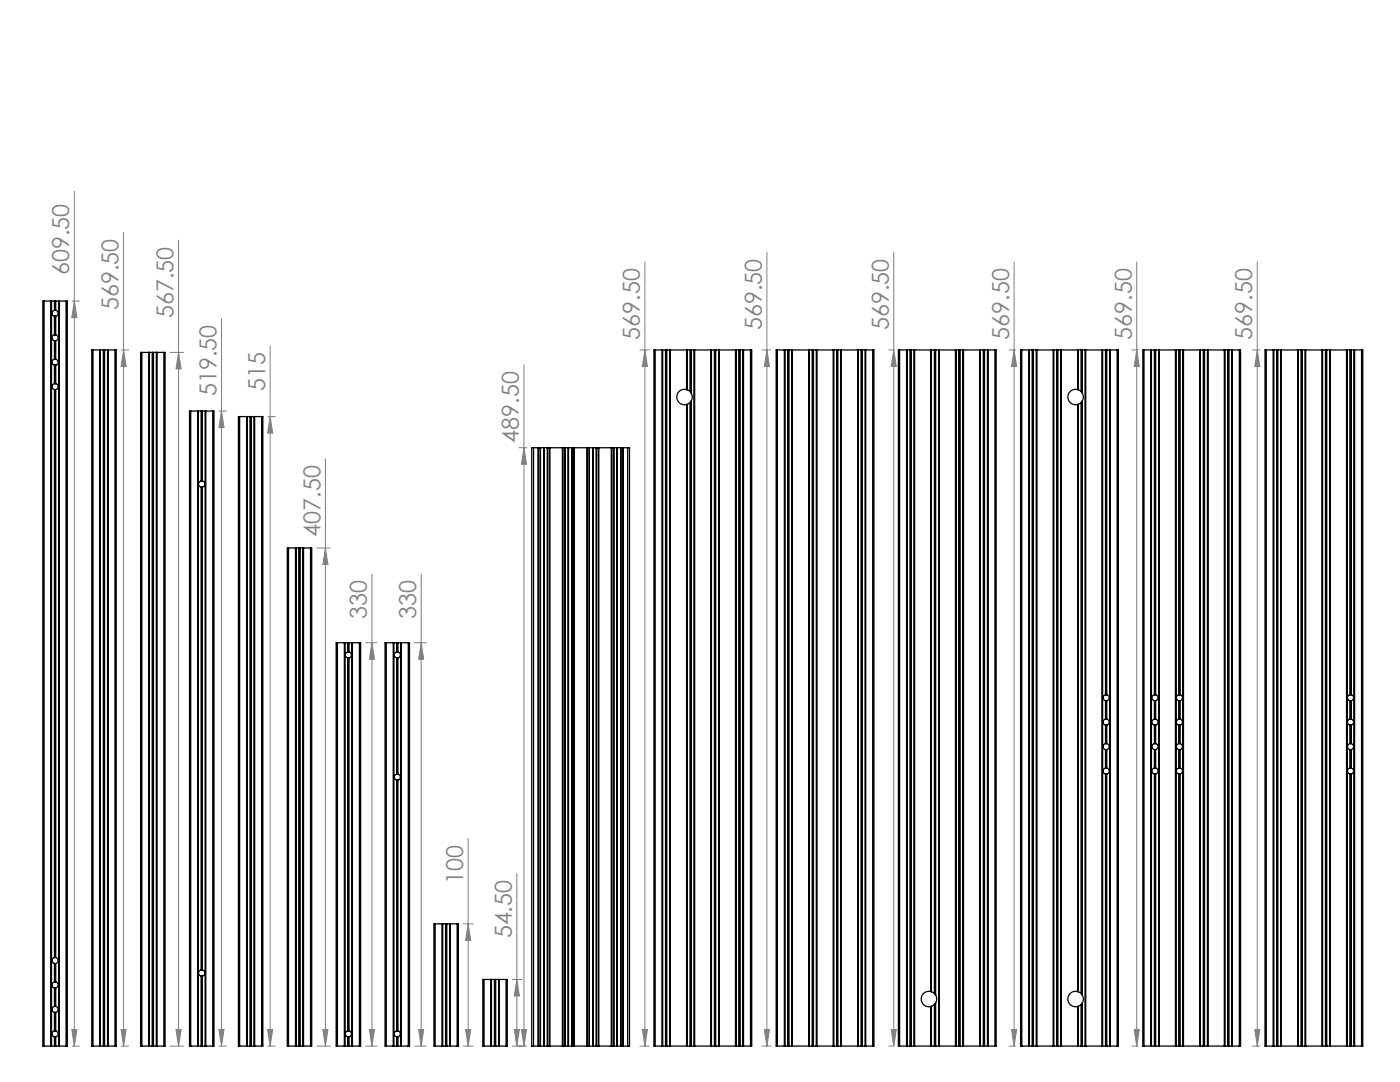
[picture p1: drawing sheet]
<svg xmlns="http://www.w3.org/2000/svg" width="279mm" height="216mm" viewBox="0 0 279 216" stroke-linecap="round" stroke-linejoin="round" font-family="sans-serif">
<defs><g id="words">
<g font-size="4.7" fill="#808080">
<text x="13.8" y="54.9" transform="rotate(-90 13.8 54.9)">609.50</text>
<text x="23.7" y="61.9" transform="rotate(-90 23.7 61.9)">569.50</text>
<text x="34.6" y="63.4" transform="rotate(-90 34.6 63.4)">567.50</text>
<text x="152" y="65.9" transform="rotate(-90 152 65.9)">569.50</text>
<text x="177.4" y="65.9" transform="rotate(-90 177.4 65.9)">569.50</text>
<text x="127.7" y="67.8" transform="rotate(-90 127.7 67.8)">569.50</text>
<text x="201.4" y="67.8" transform="rotate(-90 201.4 67.8)">569.50</text>
<text x="225.9" y="67.8" transform="rotate(-90 225.9 67.8)">569.50</text>
<text x="249.9" y="67.8" transform="rotate(-90 249.9 67.8)">569.50</text>
<text x="43.2" y="79.1" transform="rotate(-90 43.2 79.1)">519.50</text>
<text x="52.9" y="78.1" transform="rotate(-90 52.9 78.1)">515</text>
<text x="103.6" y="88.4" transform="rotate(-90 103.6 88.4)">489.50</text>
<text x="63.9" y="107.1" transform="rotate(-90 63.9 107.1)">407.50</text>
<text x="73.2" y="123.6" transform="rotate(-90 73.2 123.6)">330</text>
<text x="83" y="123.6" transform="rotate(-90 83 123.6)">330</text>
<text x="92.4" y="176.4" transform="rotate(-90 92.4 176.4)">100</text>
<text x="102.1" y="187.3" transform="rotate(-90 102.1 187.3)">54.50</text>
</g>
</g></defs>
<g fill="none" stroke="#808080" stroke-width=".2">
<path d="M14.8 38.1v170.6M24.7 46.4v162.3M35.6 47.9v160.8M128.7 52.3v156.4M153.1 50.3v158.4M178.4 50.3v158.4M202.4 52.3v156.4M226.9 52.3v156.4M250.9 52.3v156.4M14.4 60.1h1.4M14.8 60.1l.5 3.3h-1zM24.2 69.8h1.5"/>
<path d="M24.7 69.8l.5 3.3h-1zM33.9 70.3h2.7M35.6 70.3l.5 3.3h-1zM44.2 63.6v145.1M53.9 69v139.7M104.6 72.8v135.9M127.7 69.8h1.8M128.7 69.8l.5 3.3h-1zM152.1 69.8h1.8M153.1 69.8l.5 3.3h-1.1zM177.4 69.8h.9M178.4 69.8l.5 3.3h-1z"/>
<path d="M201.4 69.8h1.3M202.4 69.8l.5 3.3h-1zM225.9 69.8h1.2M226.9 69.8l.5 3.3h-1zM249.9 69.8h1.6M250.9 69.8l.5 3.3h-1zM43.7 82h1.5M44.2 82l.5 3.3h-1zM53.5 83.1h1.4M53.9 83.1l.5 3.3h-1zM64.9 91.6v117.1M103.6 89.3h1.5"/>
<path d="M104.6 89.3l.5 3.3h-1zM63.2 109.3h2.7M64.9 109.3l.6 3.3h-1.1zM74.2 114.5v94.2M84.1 114.5v94.2M73 128.2h2.2M74.2 128.2l.5 3.3h-1zM82.7 128.2h2.4M84.1 128.2l.5 3.3h-1.1zM93.4 167.3v41.4M103.1 174.3v34.4M92.5 184.3h1.9"/>
<path d="M93.4 184.3l.5 3.3h-1zM102.2 195.4h1.9M103.1 195.4l.6 3.3h-1.1zM14.3 205.4h1l-.5 3.3zM14.4 208.7h1.4M24.2 205.4h1l-.5 3.3zM24.2 208.7h1.5M33.9 208.7h2.7M35.1 205.4h1l-.5 3.3zM43.7 205.4h1l-.5 3.3zM43.7 208.7h1.5M53.4 205.4h1l-.5 3.3z"/>
<path d="M53.5 208.7h1.4M63.2 208.7h2.7M64.4 205.4h1.1l-.6 3.3zM73 208.7h2.2M73.7 205.4h1l-.5 3.3zM82.7 208.7h2.4M83.5 205.4h1.1l-.5 3.3zM92.5 208.7h1.9M92.9 205.4h1l-.5 3.3zM102.2 208.7h2.9M102.6 205.4h1.1l-.6 3.3zM104.1 205.4h1l-.5 3.3z"/>
<path d="M127.7 208.7h1.8M128.2 205.4h1l-.5 3.3zM152.1 208.7h1.8M152.5 205.4h1.1l-.5 3.3zM177.4 208.7h.9M177.9 205.4h1l-.5 3.3zM201.4 208.7h1.3M201.9 205.4h1l-.5 3.3zM225.9 208.7h1.2M226.4 205.4h1l-.5 3.3zM249.9 208.7h1.6M250.4 205.4h1l-.5 3.3z"/>
</g>
<g fill="#808080">
<path d="M178.4 69.8l.5 3.3h-1zM177.9 205.4h1l-.5 3.3z"/>
<path d="M14.8 60.1l.5 3.3h-1zM14.3 205.4h1l-.5 3.3zM24.7 69.8l.5 3.3h-1zM24.2 205.4h1l-.5 3.3zM35.6 70.3l.5 3.3h-1zM35.1 205.4h1l-.5 3.3zM44.2 82l.5 3.3h-1zM43.7 205.4h1l-.5 3.3zM53.9 83.1l.5 3.3h-1zM53.4 205.4h1l-.5 3.3zM64.9 109.3l.6 3.3h-1.1zM64.4 205.4h1.1l-.6 3.3zM74.2 128.2l.5 3.3h-1zM73.7 205.4h1l-.5 3.3zM84.1 128.2l.5 3.3h-1.1zM83.5 205.4h1.1l-.5 3.3zM93.4 184.3l.5 3.3h-1zM92.9 205.4h1l-.5 3.3zM103.1 195.4l.6 3.3h-1.1zM102.6 205.4h1.1l-.6 3.3zM104.6 89.3l.5 3.3h-1zM104.1 205.4h1l-.5 3.3zM128.7 69.8l.5 3.3h-1zM128.2 205.4h1l-.5 3.3zM153.1 69.8l.5 3.3h-1.1zM152.5 205.4h1.1l-.5 3.3zM202.4 69.8l.5 3.3h-1zM201.9 205.4h1l-.5 3.3zM226.9 69.8l.5 3.3h-1zM226.4 205.4h1l-.5 3.3zM250.9 69.8l.5 3.3h-1zM250.4 205.4h1l-.5 3.3z"/>
</g>
<g fill="none" stroke="#000" stroke-width=".25">
<path d="M8.8 60.1h-.2v148.6h.2M8.8 60.1h1.4M8.8 60.1v148.6M10.2 60.1h.1M10.2 60.1v148.6M10.3 60.1h1.4M10.3 60.1v148.6M10.9 68h.1M10.9 61.9a.61 .61 0 0 0-.5 .6 .61 .61 0 0 0 .5 .6M10.9 66.8a.61 .61 0 0 0-.5 .6 .61 .61 0 0 0 .5 .6M10.9 71.7a.61 .61 0 0 0-.5 .6 .61 .61 0 0 0 .5 .6M10.9 76.6a.61 .61 0 0 0-.5 .5 .61 .61 0 0 0 .5 .6"/>
<path d="M10.9 77.7l.1 .1M10.9 72.9h.1M10.9 63.1h.1M10.9 60.1v1.8M10.9 63.1v3.7M10.9 68v3.7M10.9 72.9v3.7M10.9 77.7v113.4M11 71.7h-.1M11 76.5l-.1 .1M11 66.8h-.1M11 61.9h-.1"/>
<path d="M11 76.5l.1 .1M11 61.9h.1M11 71.7h.1M11 66.8h.1M11 60.1v1.8M11 63.1v3.7M11 68v3.7M11 72.9v3.6M11 77.8v113.3M11.1 72.9h-.1M11.1 66.8a.61 .61 0 0 1 .5 .6 .61 .61 0 0 1-.5 .6M11.1 61.9a.61 .61 0 0 1 .5 .6 .61 .61 0 0 1-.5 .6"/>
<path d="M11.1 71.7a.61 .61 0 0 1 .5 .6 .61 .61 0 0 1-.5 .6M11.1 76.6a.61 .61 0 0 1 .5 .5 .61 .61 0 0 1-.5 .6M11.1 68h-.1M11.1 77.7l-.1 .1M11.1 63.1h-.1M11.1 60.1v1.8M11.1 63.1v3.7M11.1 68v3.7M11.1 72.9v3.7M11.1 77.7v113.4M11.7 60.1v148.6M11.7 60.1h.1"/>
<path d="M11.8 60.1v148.6M11.8 60.1h1.4M13.2 60.1h.2v148.6h-.2M13.2 60.1v148.6M18.6 69.8h-.3v138.9h.3M18.6 69.8h1.3M18.6 69.8v138.9M19.9 69.8h.1M19.9 69.8v138.9M20 69.8h1.5M20 69.8v138.9M20.6 69.8v138.9"/>
<path d="M20.7 69.8v138.9M20.9 69.8v138.9M21.5 69.8v138.9M21.5 69.8h.1M21.6 69.8h1.3M21.6 69.8v138.9M22.9 69.8h.3v138.9h-.3M22.9 69.8v138.9M28.3 70.3h-.2v138.4h.2M28.3 70.3h1.4M28.3 70.3v138.4M29.7 70.3h.1"/>
<path d="M29.7 70.3v138.4M29.8 70.3h1.4M29.8 70.3v138.4M30.4 70.3v138.4M30.5 70.3v138.4M30.6 70.3v138.4M31.2 70.3v138.4M31.2 70.3h.1M31.3 70.3v138.4M31.3 70.3h1.4M32.7 70.3h.2v138.4h-.2M32.7 70.3v138.4"/>
<path d="M130.8 69.8h-.3v138.9h.3M130.8 69.8h1.3M130.8 69.8v138.9M132.1 69.8h.1M132.1 69.8v138.9M132.2 69.8h1.5M132.2 69.8v138.9M132.8 69.8v138.9M132.9 69.8v138.9M133.1 69.8v138.9M133.7 69.8v138.9M133.7 69.8h.1"/>
<path d="M133.8 69.8h3.2M133.8 69.8v138.9M137 69.8h.1M137 77.7l.1 .1M137 77.7a1.55 1.55 0 0 0-1.9 1.5 1.55 1.55 0 0 0 1.9 1.5M137 69.8v7.9M137.1 69.8h1.5M137.1 69.8v8M137.1 77.8l.6 .3M137.7 78.1l.1 .2M137.7 69.8v8.3M137.8 78.3l.2 .2"/>
<path d="M137.8 69.8v8.5M138 80l-.2 .2M138 78.5a1.55 1.55 0 0 1 0 1.5M138 69.8v8.7M138 80v128.7M138.5 69.8v138.9M138.6 69.8h.1M138.6 69.8h3.3M138.6 69.8v138.9M141.9 69.8h.1M141.9 69.8v138.9M142 69.8h1.4"/>
<path d="M142 69.8v138.9M142.6 69.8v138.9M142.7 69.8v138.9M142.8 69.8v138.9M143.4 69.8v138.9M143.4 69.8h.1M143.5 69.8h3.3M143.5 69.8v138.9M146.8 69.8h.1M146.8 69.8v138.9M146.9 69.8h1.4M146.9 69.8v138.9"/>
<path d="M147.5 69.8v138.9M147.6 69.8v138.9M147.7 69.8v138.9M148.3 69.8v138.9M148.3 69.8h.1M148.4 69.8h1.4M148.4 69.8v138.9M149.8 69.8h.2v138.9h-.2M149.8 69.8v138.9M155.1 69.8h-.2v138.9h.2M155.1 69.8h1.4M155.1 69.8v138.9"/>
<path d="M156.5 69.8h.1M156.5 69.8v138.9M156.6 69.8h1.5M156.6 69.8v138.9M157.2 69.8v138.9M157.3 69.8v138.9M157.5 69.8v138.9M158.1 69.8v138.9M158.1 69.8h.1M158.1 69.8h3.3M161.4 69.8h.1M161.4 69.8v138.9"/>
<path d="M161.5 69.8h1.4M161.5 69.8v138.9M162.1 69.8v138.9M162.2 69.8v138.9M162.3 69.8v138.9M162.9 69.8v138.9M162.9 69.8h.1M163 69.8h3.3M163 69.8v138.9M166.3 69.8h.1M166.3 69.8v138.9M166.4 69.8h1.4"/>
<path d="M166.4 69.8v138.9M167 69.8v138.9M167.1 69.8v138.9M167.2 69.8v138.9M167.8 69.8v138.9M167.8 69.8h.1M167.9 69.8h3.3M167.9 69.8v138.9M171.2 69.8h.1M171.2 69.8v138.9M171.2 69.8h1.5M171.8 69.8v138.9"/>
<path d="M172 69.8v138.9M172.1 69.8v138.9M172.7 69.8v138.9M172.7 69.8h.1M172.8 69.8h1.4M172.8 69.8v138.9M174.2 69.8h.2v138.9h-.2M174.2 69.8v138.9M179.5 69.8h-.2v138.9h.2M179.5 69.8h1.4M179.5 69.8v138.9M180.9 69.8h.1"/>
<path d="M180.9 69.8v138.9M181 69.8h1.5M181 69.8v138.9M181.6 69.8v138.9M181.7 69.8v138.9M181.9 69.8v138.9M182.4 69.8v138.9M182.5 69.8h.1M182.5 69.8h3.3M182.5 69.8v138.9M185.8 69.8h.1M185.8 69.8v128.1"/>
<path d="M185.9 69.8l-.1 128.1M185.9 69.8h1.4M185.9 69.8v128.1l.6 .3M186.5 69.8v128.4M186.6 69.8v128.6M186.7 69.8v128.8M187.3 69.8v138.9M187.3 69.8h.1M187.4 69.8h3.3M187.4 69.8v138.9M190.7 69.8h.1M190.7 69.8v138.9"/>
<path d="M190.8 69.8h1.4M190.8 69.8v138.9M191.4 69.8v138.9M191.5 69.8v138.9M191.6 69.8v138.9M192.2 69.8v138.9M192.2 69.8h.1M192.3 69.8h3.3M192.3 69.8v138.9M195.6 69.8h.1M195.6 69.8v138.9M195.6 69.8h1.5"/>
<path d="M196.2 69.8v138.9M196.4 69.8v138.9M196.5 69.8v138.9M197.1 69.8v138.9M197.1 69.8h.1M197.2 69.8h1.4M197.2 69.8v138.9M198.6 69.8h.2v138.9h-.2M198.6 69.8v138.9M203.9 69.8h-.2v138.9h.2M203.9 69.8h1.4M203.9 69.8v138.9"/>
<path d="M205.3 69.8h.1M205.3 69.8v138.9M205.4 69.8h1.5M205.4 69.8v138.9M206 69.8v138.9M206.1 69.8v138.9M206.2 69.8v138.9M206.8 69.8v138.9M206.9 69.8h.1M206.9 69.8h3.3M206.9 69.8v138.9M210.2 69.8h.1"/>
<path d="M210.2 69.8v138.9M210.3 69.8h1.4M210.3 69.8v138.9M210.9 69.8v138.9M211 69.8v138.9M211.1 69.8v138.9M211.7 69.8v138.9M211.7 69.8h.1M211.8 69.8h3.3M211.8 69.8v138.9M215.1 77.7v.1M215.1 69.8h.1"/>
<path d="M215.1 77.7a1.55 1.55 0 0 0-2 1.5 1.55 1.55 0 0 0 2 1.5M215.1 69.8v7.9M215.1 69.8h1.5M215.1 69.8l.1 8M215.2 77.8l.5 .3M215.7 78.1l.2 .2M215.7 69.8v8.3M215.9 78.3l.1 .2M215.9 69.8v8.5M216 78.5a1.55 1.55 0 0 1 0 1.5M216 80l-.1 .2M216 69.8v8.7"/>
<path d="M216 80v118.6M216.6 69.8v138.9M216.6 69.8h.1M216.7 69.8h3.2M216.7 69.8v138.9M219.9 69.8h.1M219.9 69.8v138.9M220 69.8h1.5M220 69.8v138.9M220.6 69.8v68.8M220.8 69.8v68.8M220.9 69.8v68.8"/>
<path d="M221.5 69.8v138.9M221.5 69.8h.1M221.6 69.8h1.3M221.6 69.8v138.9M222.9 69.8h.3v138.9h-.3M222.9 69.8v138.9M228.3 69.8h-.2v138.9h.2M228.3 69.8h1.4M228.3 69.8v138.9M229.7 69.8h.1M229.7 69.8v138.9M229.8 69.8v138.9"/>
<path d="M229.8 69.8h1.4M230.4 69.8v68.8M230.5 69.8v68.8M230.6 69.8v68.8M231.2 69.8v138.9M231.2 69.8h.1M231.3 69.8v138.9M231.3 69.8h3.3M234.6 69.8h.1M234.6 69.8v138.9M234.7 69.8v138.9M234.7 69.8h1.4"/>
<path d="M235.3 69.8v68.8M235.4 69.8v68.8M235.5 69.8v68.8M236.1 69.8v138.9M236.1 69.8h.1M236.2 69.8h3.3M236.2 69.8v138.9M239.5 69.8h.1M239.5 69.8v138.9M239.5 69.8h1.5M240.1 69.8v138.9M240.3 69.8v138.9"/>
<path d="M240.4 69.8v138.9M241 69.8v138.9M241 69.8h.1M241.1 69.8v138.9M241.1 69.8h3.2M244.3 69.8h.1M244.3 69.8v138.9M244.4 69.8v138.9M244.4 69.8h1.5M245 69.8v138.9M245.1 69.8v138.9M245.3 69.8v138.9"/>
<path d="M245.9 69.8v138.9M245.9 69.8h.1M245.9 69.8h1.4M247.3 69.8h.3v138.9h-.3M247.3 69.8v138.9M252.7 69.8h-.2v138.9h.2M252.7 69.8h1.4M252.7 69.8v138.9M254.1 69.8h.1M254.1 69.8v138.9M254.2 69.8h1.4M254.2 69.8v138.9"/>
<path d="M254.8 69.8v138.9M254.9 69.8v138.9M255 69.8v138.9M255.6 69.8v138.9M255.6 69.8h.1M255.7 69.8h3.3M255.7 69.8v138.9M259 69.8h.1M259 69.8v138.9M259 69.8h1.5M259.7 69.8v138.9M259.8 69.8v138.9"/>
<path d="M259.9 69.8v138.9M260.5 69.8v138.9M260.5 69.8h.1M260.6 69.8h3.3M260.6 69.8v138.9M263.9 69.8h.1M263.9 69.8v138.9M263.9 69.8h1.5M264.5 69.8v138.9M264.7 69.8v138.9M264.8 69.8v138.9M265.4 69.8v138.9"/>
<path d="M265.4 69.8h.1M265.5 69.8h3.2M265.5 69.8v138.9M268.7 69.8h.1M268.7 69.8v138.9M268.8 69.8h1.5M268.8 69.8v138.9M269.4 69.8v68.8M269.5 69.8v68.8M269.7 69.8v68.8M270.3 69.8v138.9M270.3 69.8h.1"/>
<path d="M270.3 69.8h1.4M271.7 69.8h.3v138.9h-.3M271.7 69.8v138.9M38.1 82h-.3v126.7h.3M38.1 82h1.4M38.1 82v126.7M39.5 82h.1M39.5 82v126.7M39.5 82h1.5M40.1 96a.63 .63 0 0 0-.5 .6 .63 .63 0 0 0 .5 .6M40.1 97.2h.2M40.1 82v14"/>
<path d="M40.1 97.2v96.3M40.3 96h-.2M40.3 96h.1M40.3 82v14M40.3 97.2v96.3M40.4 96a.63 .63 0 0 1 .5 .6 .63 .63 0 0 1-.5 .6M40.4 97.2h-.1M40.4 82v14M40.4 97.2v96.3M41 82v126.7M41 82h.1M41.1 82v126.7"/>
<path d="M41.1 82h1.4M42.5 82h.2v126.7h-.2M42.5 82v126.7M47.8 83.1h-.2v125.6h.2M47.8 83.1h1.4M47.8 83.1v125.6M49.2 83.1h.1M49.2 83.1v125.6M49.3 83.1h1.4M49.3 83.1v125.6M49.9 83.1v125.6M50 83.1v125.6"/>
<path d="M50.1 83.1v125.6M50.7 83.1v125.6M50.7 83.1h.1M50.8 83.1v125.6M50.8 83.1h1.4M52.2 83.1h.3v125.6h-.3M52.2 83.1v125.6M106.5 89.3h-.4v119.4h.4M106.5 89.3h.9M106.5 89.3v119.4M107.4 89.3h.1M107.4 89.3v119.4"/>
<path d="M107.5 89.3v119.4M107.5 89.3h2.1M107.8 89.3v119.4M108.5 89.3v119.4M108.6 89.3v119.4M109.2 89.3v119.4M109.6 89.3h.2M109.6 89.3v119.4M109.8 89.3h2.4M109.8 89.3v119.4M112.2 89.3h.2M112.2 89.3v119.4"/>
<path d="M112.4 89.3h2.1M112.4 89.3v119.4M112.7 89.3v119.4M113.4 89.3v119.4M113.5 89.3v119.4M114.1 89.3v119.4M114.5 89.3h.1M114.5 89.3v119.4M114.6 89.3h2.5M114.6 89.3v119.4M117.1 89.3h.2M117.1 89.3v119.4"/>
<path d="M117.3 89.3h2.1M117.3 89.3v119.4M117.6 89.3v119.4M118.3 89.3v119.4M119 89.3v119.4M119.4 89.3h.1M119.4 89.3v119.4M119.5 89.3h2.5M119.5 89.3v119.4M122 89.3h.1M122 89.3v119.4M122.1 89.3h2.2"/>
<path d="M122.1 89.3v119.4M122.5 89.3v119.4M123.2 89.3v119.4M123.9 89.3v119.4M124.3 89.3h.1M124.3 89.3v119.4M124.4 89.3v119.4M124.4 89.3h.9M125.3 89.3h.3v119.4h-.3M125.3 89.3v119.4M137 80.7v128M137.1 80.7h-.1"/>
<path d="M137.1 80.7v128M137.7 80.3l-.6 .4M137.7 80.3v128.4M137.8 80.2l-.1 .1M137.8 80.2v128.5M215.1 80.7v117.2M215.1 80.7h.1M215.2 80.7v117.2M215.7 80.3l-.5 .4M215.7 80.3v117.9M215.9 80.2l-.2 .1M215.9 80.2v118.2"/>
<path d="M57.6 109.3h-.3v99.4h.3M57.6 109.3h1.4M57.6 109.3v99.4M59 109.3h.1M59 109.3v99.4M59 109.3h1.5M59.1 109.3v99.4M59.6 109.3v99.4M59.8 109.3v99.4M59.9 109.3v99.4M60.5 109.3v99.4M60.5 109.3h.1"/>
<path d="M60.6 109.3v99.4M60.6 109.3h1.4M62 109.3h.2v99.4h-.2M62 109.3v99.4M67.3 128.2h-.2v80.5h.2M67.3 128.2h1.4M67.3 128.2v80.5M68.7 128.2h.1M68.7 128.2v80.5M68.8 128.2h1.5M68.8 128.2v80.5M69.4 130.1a.61 .61 0 0 0-.5 .6 .61 .61 0 0 0 .5 .6"/>
<path d="M69.4 131.3h.1M69.4 128.2v1.9M69.4 131.3v74.4M69.5 130.1h-.1M69.5 130.1h.2M69.5 128.2v1.9M69.5 131.3v74.4M69.7 130.1a.61 .61 0 0 1 .4 .6 .61 .61 0 0 1-.4 .6M69.7 131.3h-.2M69.7 128.2v1.9M69.7 131.3v74.4M70.2 128.2v80.5"/>
<path d="M70.3 128.2h.1M70.3 128.2v80.5M70.3 128.2h1.4M71.7 128.2h.3v80.5h-.3M71.7 128.2v80.5M77.1 128.2h-.3v80.5h.3M77.1 128.2h1.4M77.1 128.2v80.5M78.5 128.2h.1M78.5 128.2v80.5M78.6 128.2h1.4M78.6 128.2v80.5"/>
<path d="M79.2 130.1a.61 .61 0 0 0-.5 .6 .61 .61 0 0 0 .5 .6M79.2 131.3h.1M79.2 128.2v1.9M79.2 131.3v23.2M79.3 130.1h-.1M79.3 130.1h.1M79.3 128.2v1.9M79.3 131.3v23.2M79.4 130.1a.61 .61 0 0 1 .5 .6 .61 .61 0 0 1-.5 .6M79.4 131.3h-.1M79.4 128.2v1.9M79.4 131.3v23.2"/>
<path d="M80 128.2v80.5M80 128.2h.1M80.1 128.2h1.4M80.1 128.2v80.5M81.5 128.2h.2v80.5h-.2M81.5 128.2v80.5M220.6 139.8h.2M220.6 138.6a.61 .61 0 0 0-.5 .6 .61 .61 0 0 0 .5 .6M220.6 139.8v3.7M220.8 138.6h.1M220.8 138.6h-.2M220.8 139.8v3.7"/>
<path d="M220.9 138.6a.61 .61 0 0 1 .5 .6 .61 .61 0 0 1-.5 .6M220.9 139.8h-.1M220.9 139.8v3.7M230.4 139.8h.1M230.4 138.6a.61 .61 0 0 0-.5 .6 .61 .61 0 0 0 .5 .6M230.4 139.8v3.7M230.5 138.6h.1M230.5 138.6h-.1M230.5 139.8v3.7M230.6 138.6a.61 .61 0 0 1 .5 .6 .61 .61 0 0 1-.5 .6M230.6 139.8h-.1M230.6 139.8v3.7"/>
<path d="M235.3 138.6a.61 .61 0 0 0-.5 .6 .61 .61 0 0 0 .5 .6M235.3 139.8h.1M235.3 139.8v3.7M235.4 138.6h-.1M235.4 138.6h.1M235.4 139.8v3.7M235.5 138.6a.61 .61 0 0 1 .5 .6 .61 .61 0 0 1-.5 .6M235.5 139.8h-.1M235.5 139.8v3.7M269.4 139.8h.1M269.4 138.6a.61 .61 0 0 0-.5 .6 .61 .61 0 0 0 .5 .6M269.4 139.8v3.7"/>
<path d="M269.5 138.6h.2M269.5 138.6h-.1M269.5 139.8v3.7M269.7 138.6a.61 .61 0 0 1 .4 .6 .61 .61 0 0 1-.4 .6M269.7 139.8h-.2M269.7 139.8v3.7M79.2 155.7h.1M79.2 154.5a.61 .61 0 0 0-.5 .6 .61 .61 0 0 0 .5 .6M79.2 155.7v50M79.3 154.5h.1M79.3 154.5h-.1M79.3 155.7v50"/>
<path d="M79.4 154.5a.61 .61 0 0 1 .5 .6 .61 .61 0 0 1-.5 .6M79.4 155.7h-.1M79.4 155.7v50M220.6 154.5h.2M220.6 149.6h.2M220.6 144.7h.2M220.6 148.4a.61 .61 0 0 0-.5 .6 .61 .61 0 0 0 .5 .6M220.6 143.5a.61 .61 0 0 0-.5 .6 .61 .61 0 0 0 .5 .6M220.6 153.3a.61 .61 0 0 0-.5 .6 .61 .61 0 0 0 .5 .6M220.6 144.7v3.7M220.6 149.6v3.7M220.6 154.5v54.2"/>
<path d="M220.8 143.5h-.2M220.8 153.2l-.2 .1M220.8 148.4h-.2M220.8 148.4h.1M220.8 143.5h.1M220.8 153.2l.1 .1M220.8 144.7v3.7M220.8 149.6v3.6M220.8 154.5v54.2M220.9 148.4a.61 .61 0 0 1 .5 .6 .61 .61 0 0 1-.5 .6M220.9 143.5a.61 .61 0 0 1 .5 .6 .61 .61 0 0 1-.5 .6M220.9 153.3a.61 .61 0 0 1 .5 .6 .61 .61 0 0 1-.5 .6"/>
<path d="M220.9 154.5h-.1M220.9 144.7h-.1M220.9 149.6h-.1M220.9 144.7v3.7M220.9 149.6v3.7M220.9 154.5v54.2M230.4 149.6h.1M230.4 148.4a.61 .61 0 0 0-.5 .6 .61 .61 0 0 0 .5 .6M230.4 143.5a.61 .61 0 0 0-.5 .6 .61 .61 0 0 0 .5 .6M230.4 153.3a.61 .61 0 0 0-.5 .6 .61 .61 0 0 0 .5 .6M230.4 154.5h.1M230.4 144.7h.1"/>
<path d="M230.4 144.7v3.7M230.4 149.6v3.7M230.4 154.5v54.2M230.5 143.5h-.1M230.5 153.2l-.1 .1M230.5 143.5h.1M230.5 153.2l.1 .1M230.5 148.4h.1M230.5 148.4h-.1M230.5 144.7v3.7M230.5 149.6v3.6M230.5 154.5v54.2"/>
<path d="M230.6 148.4a.61 .61 0 0 1 .5 .6 .61 .61 0 0 1-.5 .6M230.6 143.5a.61 .61 0 0 1 .5 .6 .61 .61 0 0 1-.5 .6M230.6 153.3a.61 .61 0 0 1 .5 .6 .61 .61 0 0 1-.5 .6M230.6 149.6h-.1M230.6 154.5h-.1M230.6 144.7h-.1M230.6 144.7v3.7M230.6 149.6v3.7M230.6 154.5v54.2M235.3 143.5a.61 .61 0 0 0-.5 .6 .61 .61 0 0 0 .5 .6M235.3 148.4a.61 .61 0 0 0-.5 .6 .61 .61 0 0 0 .5 .6M235.3 153.3a.61 .61 0 0 0-.5 .6 .61 .61 0 0 0 .5 .6"/>
<path d="M235.3 149.6h.1M235.3 144.7h.1M235.3 154.5h.1M235.3 144.7v3.7M235.3 149.6v3.7M235.3 154.5v54.2M235.4 143.5h-.1M235.4 153.2l.1 .1M235.4 153.2l-.1 .1M235.4 143.5h.1M235.4 148.4h-.1M235.4 148.4h.1"/>
<path d="M235.4 144.7v3.7M235.4 149.6v3.6M235.4 154.5v54.2M235.5 153.3a.61 .61 0 0 1 .5 .6 .61 .61 0 0 1-.5 .6M235.5 148.4a.61 .61 0 0 1 .5 .6 .61 .61 0 0 1-.5 .6M235.5 143.5a.61 .61 0 0 1 .5 .6 .61 .61 0 0 1-.5 .6M235.5 149.6h-.1M235.5 144.7h-.1M235.5 154.5h-.1M235.5 144.7v3.7M235.5 149.6v3.7M235.5 154.5v54.2"/>
<path d="M269.4 149.6h.1M269.4 144.7h.1M269.4 154.5h.1M269.4 153.3a.61 .61 0 0 0-.5 .6 .61 .61 0 0 0 .5 .6M269.4 148.4a.61 .61 0 0 0-.5 .6 .61 .61 0 0 0 .5 .6M269.4 143.5a.61 .61 0 0 0-.5 .6 .61 .61 0 0 0 .5 .6M269.4 144.7v3.7M269.4 149.6v3.7M269.4 154.5v54.2M269.5 153.2l-.1 .1M269.5 143.5h-.1M269.5 148.4h-.1"/>
<path d="M269.5 148.4h.2M269.5 153.2l.2 .1M269.5 143.5h.2M269.5 144.7v3.7M269.5 149.6v3.6M269.5 154.5v54.2M269.7 154.5h-.2M269.7 144.7h-.2M269.7 149.6h-.2M269.7 153.3a.61 .61 0 0 1 .4 .6 .61 .61 0 0 1-.4 .6M269.7 148.4a.61 .61 0 0 1 .4 .6 .61 .61 0 0 1-.4 .6M269.7 143.5a.61 .61 0 0 1 .4 .6 .61 .61 0 0 1-.4 .6"/>
<path d="M269.7 144.7v3.7M269.7 149.6v3.7M269.7 154.5v54.2M10.9 195.9a.61 .61 0 0 0-.5 .6 .61 .61 0 0 0 .5 .6M10.9 191.1a.61 .61 0 0 0-.5 .6 .61 .61 0 0 0 .5 .6M10.9 192.3h.1M10.9 197.1h.1M10.9 192.3v3.6M10.9 197.1v3.7M11 191.1h-.1M11 195.9h-.1M11 191.1h.1"/>
<path d="M11 195.9h.1M11 192.3v3.6M11 197.1v3.7M11.1 191.1a.61 .61 0 0 1 .5 .6 .61 .61 0 0 1-.5 .6M11.1 195.9a.61 .61 0 0 1 .5 .6 .61 .61 0 0 1-.5 .6M11.1 192.3h-.1M11.1 197.1h-.1M11.1 192.3v3.6M11.1 197.1v3.7M40.1 194.8h.2M40.1 193.5a.63 .63 0 0 0-.5 .7 .63 .63 0 0 0 .5 .6M40.1 194.8v13.9"/>
<path d="M40.3 193.5h-.2M40.3 193.5h.1M40.3 194.8v13.9M40.4 194.8h-.1M40.4 193.5a.63 .63 0 0 1 .5 .7 .63 .63 0 0 1-.5 .6M40.4 194.8v13.9M86.8 184.3h-.2v24.4h.2M86.8 184.3h1.4M86.8 184.3v24.4M88.2 184.3h.1M88.2 184.3v24.4M88.3 184.3h1.5"/>
<path d="M88.3 184.3v24.4M88.9 184.3v24.4M89 184.3v24.4M89.2 184.3v24.4M89.8 184.3v24.4M89.8 184.3h.1M89.8 184.3h1.4M91.2 184.3h.3v24.4h-.3M91.2 184.3v24.4M96.6 195.4h-.2v13.3h.2M96.6 195.4h1.4M96.6 195.4v13.3"/>
<path d="M98 195.4h.1M98 195.4v13.3M98.1 195.4h1.4M98.1 195.4v13.3M98.7 195.4v13.3M98.8 195.4v13.3M98.9 195.4v13.3M99.5 195.4v13.3M99.5 195.4h.1M99.6 195.4v13.3M99.6 195.4h1.4M101 195.4h.2v13.3h-.2"/>
<path d="M101 195.4v13.3M185.8 197.9a1.55 1.55 0 0 0-2 1.4 1.55 1.55 0 0 0 2 1.5M186.5 198.2l.1 .2M186.6 198.4l.1 .2M186.7 198.6a1.55 1.55 0 0 1 0 1.5M215.1 197.9h.1M215.1 197.9a1.55 1.55 0 0 0-2 1.4 1.55 1.55 0 0 0 2 1.5M215.2 197.9l.5 .3M215.7 198.2l.2 .2M215.9 198.4l.1 .2M216 198.6a1.55 1.55 0 0 1 0 1.5M8.8 208.7h1.4"/>
<path d="M10.2 208.7h.1M10.3 208.7h1.4M10.9 200.8a.61 .61 0 0 0-.5 .6 .61 .61 0 0 0 .5 .6M10.9 205.7a.61 .61 0 0 0-.5 .6 .61 .61 0 0 0 .5 .6M10.9 206.9h.1M10.9 202h.1M10.9 202v3.7M10.9 206.9v1.8M11 200.8h-.1M11 205.7h-.1M11 200.8h.1M11 205.7h.1"/>
<path d="M11 202v3.7M11 206.9v1.8M11.1 205.7a.61 .61 0 0 1 .5 .6 .61 .61 0 0 1-.5 .6M11.1 200.8a.61 .61 0 0 1 .5 .6 .61 .61 0 0 1-.5 .6M11.1 206.9h-.1M11.1 202h-.1M11.1 202v3.7M11.1 206.9v1.8M11.7 208.7h.1M11.8 208.7h1.4M18.6 208.7h1.3M19.9 208.7h.1"/>
<path d="M20 208.7h1.5M21.5 208.7h.1M21.6 208.7h1.3M28.3 208.7h1.4M29.7 208.7h.1M29.8 208.7h1.4M31.2 208.7h.1M31.3 208.7h1.4M38.1 208.7h1.4M39.5 208.7h.1M39.5 208.7h1.5M41 208.7h.1"/>
<path d="M41.1 208.7h1.4M47.8 208.7h1.4M49.2 208.7h.1M49.3 208.7h1.4M50.7 208.7h.1M50.8 208.7h1.4M57.6 208.7h1.4M59 208.7h.1M59 208.7h1.5M60.5 208.7h.1M60.6 208.7h1.4M67.3 208.7h1.4"/>
<path d="M68.7 208.7h.1M68.8 208.7h1.5M69.4 205.7a.61 .61 0 0 0-.5 .6 .61 .61 0 0 0 .5 .6M69.4 206.9h.1M69.4 206.9v1.8M69.5 205.7h-.1M69.5 205.7h.2M69.5 206.9v1.8M69.7 206.9h-.2M69.7 205.7a.61 .61 0 0 1 .4 .6 .61 .61 0 0 1-.4 .6M69.7 206.9v1.8M70.3 208.7h.1"/>
<path d="M70.3 208.7h1.4M77.1 208.7h1.4M78.5 208.7h.1M78.6 208.7h1.4M79.2 205.7a.61 .61 0 0 0-.5 .6 .61 .61 0 0 0 .5 .6M79.2 206.9h.1M79.2 206.9v1.8M79.3 205.7h-.1M79.3 205.7h.1M79.3 206.9v1.8M79.4 205.7a.61 .61 0 0 1 .5 .6 .61 .61 0 0 1-.5 .6M79.4 206.9h-.1"/>
<path d="M79.4 206.9v1.8M80 208.7h.1M80.1 208.7h1.4M86.8 208.7h1.4M88.2 208.7h.1M88.3 208.7h1.5M89.8 208.7h.1M89.8 208.7h1.4M96.6 208.7h1.4M98 208.7h.1M98.1 208.7h1.4M99.5 208.7h.1"/>
<path d="M99.6 208.7h1.4M106.5 208.7h.9M107.4 208.7h.1M107.5 208.7h2.1M109.6 208.7h.2M109.8 208.7h2.4M112.2 208.7h.2M112.4 208.7h2.1M114.5 208.7h.1M114.6 208.7h2.5M117.1 208.7h.2M117.3 208.7h2.1"/>
<path d="M119.4 208.7h.1M119.5 208.7h2.5M122 208.7h.1M122.1 208.7h2.2M124.3 208.7h.1M124.4 208.7h.9M130.8 208.7h1.3M132.1 208.7h.1M132.2 208.7h1.5M133.7 208.7h.1M133.8 208.7h3.2M137 208.7h.1"/>
<path d="M137.1 208.7h1.5M138.6 208.7h.1M138.6 208.7h3.3M141.9 208.7h.1M142 208.7h1.4M143.4 208.7h.1M143.5 208.7h3.3M146.8 208.7h.1M146.9 208.7h1.4M148.3 208.7h.1M148.4 208.7h1.4M155.1 208.7h1.4"/>
<path d="M156.5 208.7h.1M156.6 208.7h1.5M158.1 208.7h.1M158.1 208.7h3.3M161.4 208.7h.1M161.5 208.7h1.4M162.9 208.7h.1M163 208.7h3.3M166.3 208.7h.1M166.4 208.7h1.4M167.8 208.7h.1M167.9 208.7h3.3"/>
<path d="M171.2 208.7h.1M171.2 208.7h1.5M172.7 208.7h.1M172.8 208.7h1.4M179.5 208.7h1.4M180.9 208.7h.1M181 208.7h1.5M182.5 208.7h.1M182.5 208.7h3.3M185.8 200.8l.1 7.9M185.8 208.7h.1M185.8 200.8v7.9"/>
<path d="M185.9 208.7h1.4M186.5 200.4l-.6 .4v7.9M186.5 200.4v8.3M186.6 200.3l-.1 .1M186.6 200.3v8.4M186.7 200.1l-.1 .2M186.7 200.1v8.6M187.3 208.7h.1M187.4 208.7h3.3M190.7 208.7h.1M190.8 208.7h1.4M192.2 208.7h.1"/>
<path d="M192.3 208.7h3.3M195.6 208.7h.1M195.6 208.7h1.5M197.1 208.7h.1M197.2 208.7h1.4M203.9 208.7h1.4M205.3 208.7h.1M205.4 208.7h1.5M206.9 208.7h.1M206.9 208.7h3.3M210.2 208.7h.1M210.3 208.7h1.4"/>
<path d="M211.7 208.7h.1M211.8 208.7h3.3M215.1 208.7h.1M215.1 200.8v7.9M215.1 200.8h.1M215.1 208.7h1.5M215.2 200.8v7.9M215.7 200.4l-.5 .4M215.7 200.4v8.3M215.9 200.3l-.2 .1M215.9 200.3v8.4M216 200.1l-.1 .2"/>
<path d="M216 200.1v8.6M216.6 208.7h.1M216.7 208.7h3.2M219.9 208.7h.1M220 208.7h1.5M221.5 208.7h.1M221.6 208.7h1.3M228.3 208.7h1.4M229.7 208.7h.1M229.8 208.7h1.4M231.2 208.7h.1M231.3 208.7h3.3"/>
<path d="M234.6 208.7h.1M234.7 208.7h1.4M236.1 208.7h.1M236.2 208.7h3.3M239.5 208.7h.1M239.5 208.7h1.5M241 208.7h.1M241.1 208.7h3.2M244.3 208.7h.1M244.4 208.7h1.5M245.9 208.7h.1M245.9 208.7h1.4"/>
<path d="M252.7 208.7h1.4M254.1 208.7h.1M254.2 208.7h1.4M255.6 208.7h.1M255.7 208.7h3.3M259 208.7h.1M259 208.7h1.5M260.5 208.7h.1M260.6 208.7h3.3M263.9 208.7h.1M263.9 208.7h1.5M265.4 208.7h.1"/>
<path d="M265.5 208.7h3.2M268.7 208.7h.1M268.8 208.7h1.5M270.3 208.7h.1M270.3 208.7h1.4"/>
</g>
<use href="#words"/>
</svg>
